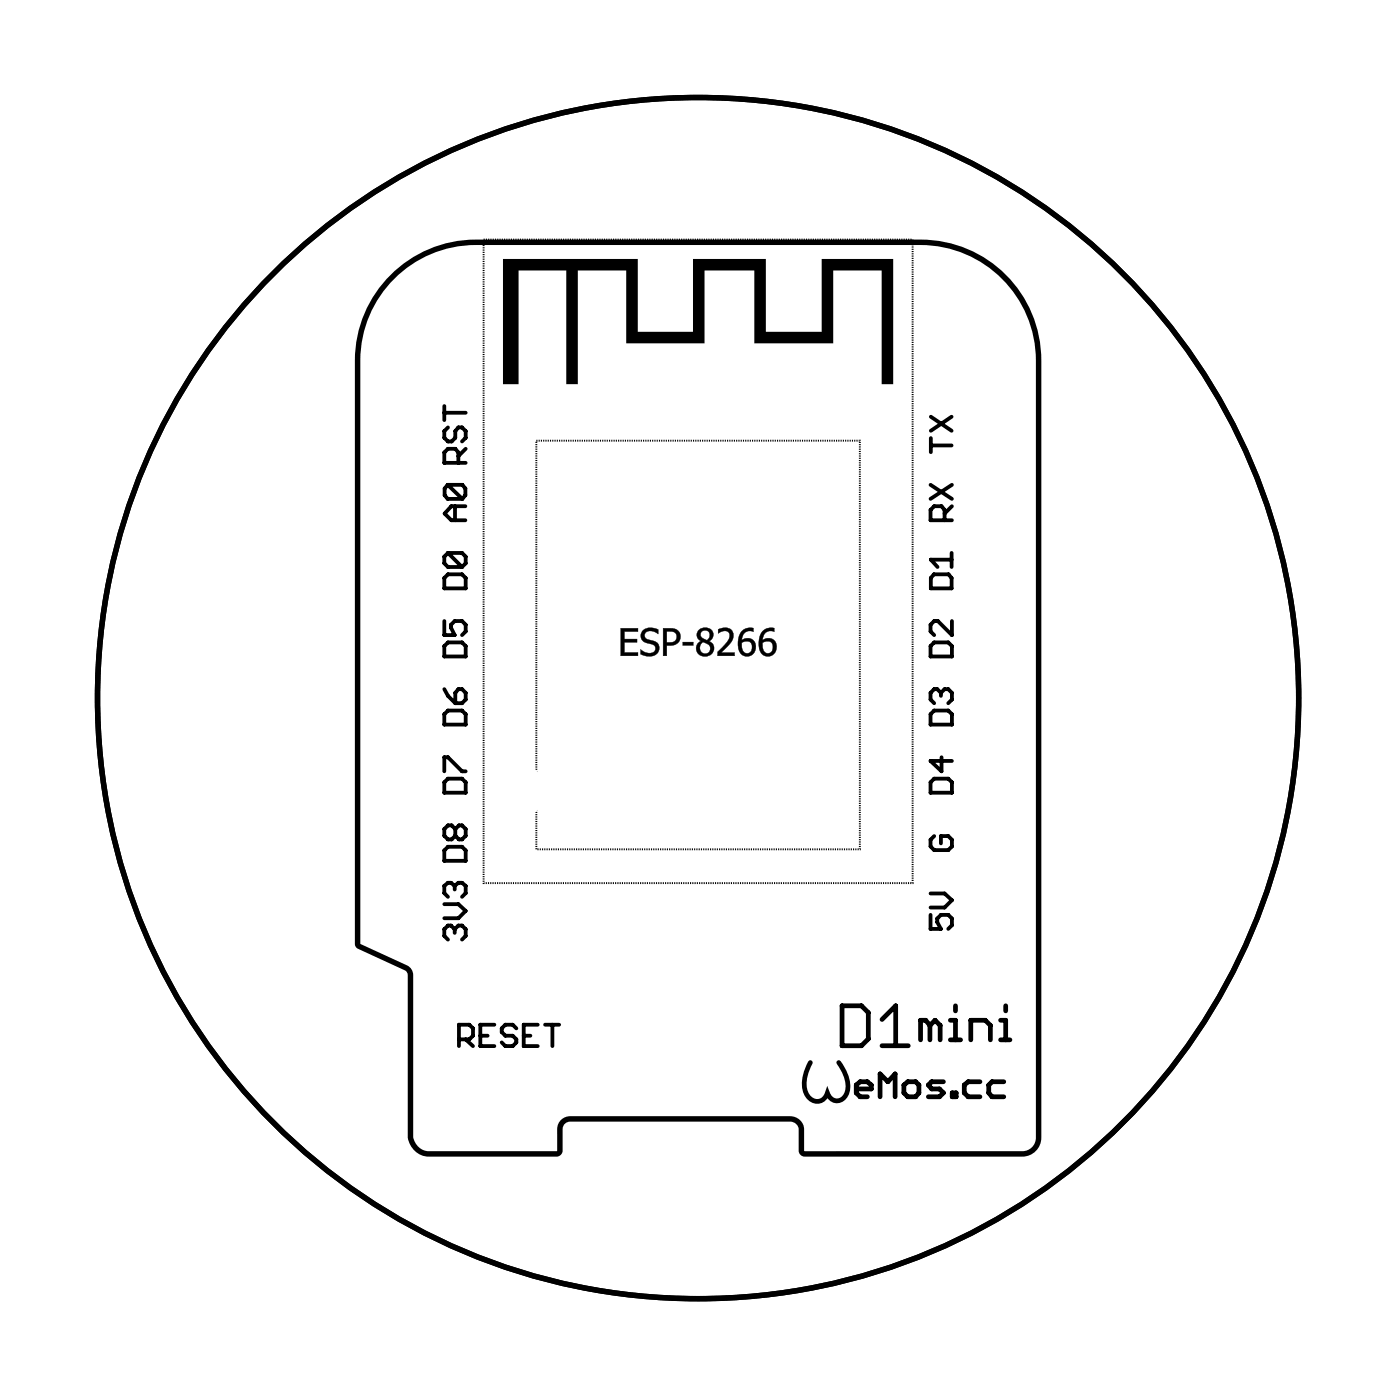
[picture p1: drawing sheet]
<svg xmlns="http://www.w3.org/2000/svg" width="52mm" height="52mm" viewBox="0 0 52 52" stroke-linecap="round" stroke-linejoin="round" font-family="sans-serif">
<circle cx="26" cy="26" r="22.4" fill="none" stroke="#000" stroke-width=".2"/>
<g fill="#000">
<path d="M18.8 9.7h5v2.7h2v-2.7h2.8v2.7h2v-2.7h2.7v4.6h-.4v-4.2h-1.8v2.7h-3v-2.7h-1.8v2.7h-2.9v-2.7h-1.9v4.2h-.4v-4.2h-1.8v4.2h-.5z"/>
<path d="M15 10.2a4.3 4.3 0 0 1 2.7-1.1h16.6a4.3 4.3 0 0 1 4.3 4.3v29v.3l-.2 .2h-.3h-8.1l-.1-1-.2-.2-.2-.1h-8.2l-.4 .3-.1 1h-4.8h-.3l-.2-.2-.1-.3v-6.2l-.2-.2-1.8-.8v-21.8a4.3 4.3 0 0 1 1.6-3.2zM14.3 10.5a4.5 4.5 0 0 0-1.1 2.9v21.8l.1 .2 1.9 .9v6.1a.83 .83 0 0 0 .8 .7h4.8l.2-.2v-.9l.3-.2h8.2l.2 .2 .1 .9 .2 .2h8.1a.71 .71 0 0 0 .7-.7v-29a4.5 4.5 0 0 0-4.5-4.5h-16.6a4.5 4.5 0 0 0-3.4 1.6z"/>
<path d="M3.6 26a22.4 22.4 0 0 0 44.8 0 22.4 22.4 0 0 0-44.8 0zM3.6 26a22.4 22.4 0 0 1 44.8 0 22.4 22.4 0 0 1-44.8 0z"/>
<path d="M23.1 23.4h.7v.2h-.5v.2h.5v.2h-.5v.3h.5v.2h-.7zM23.2 23.4v1.1h.6v-.2h-.5v-.4h.5v-.1h-.5v-.3l.5 .1v-.2zM24 23.5l.1-.1a.27 .27 0 0 1 .3 0 .27 .27 0 0 1 .2 .2h-.1a.23 .23 0 0 0-.3-.1 .23 .23 0 0 0-.1 .3l.1 .1a.35 .35 0 0 1 .4 .2 .35 .35 0 0 1-.3 .4 .35 .35 0 0 1-.4-.3 .27 .27 0 0 0 .3 .2 .27 .27 0 0 0 .2-.3l-.3-.1a.28 .28 0 0 1-.1-.5zM24 23.5l-.1 .2 .1 .2 .3 .1a.16 .16 0 0 1 .2 .2 .16 .16 0 0 1-.2 .2l-.4-.2v.2h.1h.5a.29 .29 0 0 0-.1-.5h-.1a.22 .22 0 0 1-.3-.2 .22 .22 0 0 1 .4-.1h.1v-.1l-.1-.1zM24.7 23.4l.6 .1a.31 .31 0 0 1 0 .5l-.4 .1v.4h-.2zM24.7 23.4v1.1h.2v-.4l.4-.1a.31 .31 0 0 0 0-.4 .31 .31 0 0 0-.3-.2zM24.9 23.5v.5l.3-.1v-.3zM24.9 23.5a.25 .25 0 0 1 .3 .2 .25 .25 0 0 1-.3 .3zM25.5 23.9h.4v.2h-.4zM25.5 23.9v.2h.4v-.2zM26.2 23.6v.1l.2 .2a.18 .18 0 0 0 0-.3 .18 .18 0 0 0-.2 0zM26.1 23.7a.2 .2 0 0 1 .4 0 .2 .2 0 0 1-.4 0zM26.1 24.2a.2 .2 0 0 0 .4 0 .2 .2 0 0 0-.4 0zM26.1 24.2a.2 .2 0 0 1 .4 0 .2 .2 0 0 1-.4 0zM26.1 23.5a.3 .3 0 0 1 .4 0 .3 .3 0 0 1 0 .4h-.1a.31 .31 0 0 1 .2 .5 .31 .31 0 0 1-.4 .1l-.2-.1a.29 .29 0 0 1 .1-.5l-.1-.1zM26.1 23.5a.28 .28 0 0 0 0 .4 .3 .3 0 0 0 0 .5 .3 .3 0 0 0 .4 0 .3 .3 0 0 0-.1-.5 .28 .28 0 0 0 .1-.4 .28 .28 0 0 0-.4 0zM26.8 23.5a.34 .34 0 0 1 .4-.1 .34 .34 0 0 1 .1 .5l-.4 .4h.5v.2h-.6a.34 .34 0 0 1 .2-.4 .35 .35 0 0 0 .2-.5h-.4zM26.8 23.5v.1a.23 .23 0 0 1 .3-.1 .23 .23 0 0 1 .1 .4l-.4 .4v.2h.6v-.2h-.5l.2-.2a.37 .37 0 0 0 .2-.5 .37 .37 0 0 0-.5-.1zM27.7 23.5l.3-.1 .1 .2a.3 .3 0 0 0-.4 .3 .33 .33 0 0 1 .4 0 .33 .33 0 0 1 0 .5 .32 .32 0 0 1-.5 0 .75 .75 0 0 1 .1-.9zM27.6 23.6a.51 .51 0 0 0-.1 .5 .51 .51 0 0 0 .4 .4 .36 .36 0 0 0 .2-.6l-.2-.1-.2 .1a.31 .31 0 0 1 .4-.3v-.2h-.1zM27.7 24a.21 .21 0 0 0 .1 .3 .21 .21 0 0 0 .2-.2l-.1-.2zM27.6 24.1a.25 .25 0 0 1 .5 0 .25 .25 0 0 1-.5 0zM28.5 23.5l.3-.1 .1 .2a.3 .3 0 0 0-.5 .3 .33 .33 0 0 1 .5 0 .33 .33 0 0 1 0 .5 .32 .32 0 0 1-.5 0 .75 .75 0 0 1 .1-.9zM28.4 23.6a.51 .51 0 0 0-.1 .5 .51 .51 0 0 0 .4 .4 .36 .36 0 0 0 .2-.6l-.2-.1-.3 .1a.31 .31 0 0 1 .5-.3v-.2h-.1zM28.4 24a.21 .21 0 0 0 .1 .3 .21 .21 0 0 0 .3-.2l-.1-.2zM28.4 24.1a.21 .21 0 0 1 .4 0 .21 .21 0 0 1-.4 0z"/>
<path d="M23.2 23.4h.6v.2h-.5v.2h.5v.2h-.5v.3h.5v.2h-.6zM24 23.5l.4-.1 .1 .1v.1a.24 .24 0 0 0-.3-.1 .24 .24 0 0 0-.1 .3l.1 .1a.34 .34 0 0 1 .4 .4 .34 .34 0 0 1-.6 .2l-.1-.1v-.2a.28 .28 0 0 0 .3 .2 .28 .28 0 0 0 .2-.3l-.3-.1a.27 .27 0 0 1-.1-.5zM24.7 23.4h.3a.35 .35 0 0 1 .4 .4 .35 .35 0 0 1-.5 .3v.4h-.2zM24.9 23.5v.5a.24 .24 0 0 0 .3-.2 .24 .24 0 0 0-.3-.3zM25.5 23.9h.4v.2h-.4zM26.1 23.7a.2 .2 0 0 0 .4 0 .2 .2 0 0 0-.4 0zM26.1 24.2a.2 .2 0 0 0 .4 0 .2 .2 0 0 0-.4 0zM26.1 23.5a.29 .29 0 0 1 .4 0 .29 .29 0 0 1-.1 .4 .31 .31 0 0 1 .1 .5 .31 .31 0 0 1-.5 0 .31 .31 0 0 1 .1-.5l-.1-.1zM26.8 23.5a.37 .37 0 0 1 .5 .1 .37 .37 0 0 1-.2 .5l-.2 .2h.5v.2h-.6v-.2l.1-.1a.43 .43 0 0 0 .2-.6h-.3zM27.7 23.5l.3-.1 .1 .2a.31 .31 0 0 0-.4 .3 .33 .33 0 0 1 .5 .1 .33 .33 0 0 1-.3 .5 .33 .33 0 0 1-.4-.4v-.3zM27.7 24a.22 .22 0 0 0 0 .3 .22 .22 0 0 0 .3 0 .22 .22 0 0 0 0-.3l-.2-.1zM28.5 23.5l.3-.1 .1 .2a.31 .31 0 0 0-.5 .3 .33 .33 0 0 1 .5 .1 .33 .33 0 0 1-.2 .5 .33 .33 0 0 1-.4-.4v-.3zM28.4 24a.22 .22 0 0 0 0 .3 .22 .22 0 0 0 .4 0 .22 .22 0 0 0 0-.3l-.2-.1z"/>
</g>
<path d="M18 8.9h16v24h-16zM20 16.4h12.1v15.3h-12.1z" fill="none" stroke="#000" stroke-width=".07"/>
<g fill="none" stroke="#000" stroke-width=".14">
<path d="M16.6 15.1v.6M16.6 15.4h.8M16.7 18.1h.5l.2 .1v.3l-.2 .1M16.7 18.1l-.1 .1v.3l.1 .1h.5M16.7 18.1l.5 .5M16.7 15.9l-.1 .2v.2l.1 .2h.1l.2-.2v-.2l.1-.2h.1l.2 .2v.2l-.2 .2M17 18.9v.5M17.4 18.9h-.6l-.2 .3 .2 .2h.6M17.4 17.3h-.8v-.4l.1-.2h.3l.1 .2v.4M17.4 16.7l-.3 .3M34.7 18.1l.8 .5M34.7 16.6h.8"/>
<path d="M34.7 16.3v.6M34.7 15.5l.8 .6M35.2 19.4v-.4l-.1-.1h-.3l-.1 .1v.4h.8M35.5 15.5l-.8 .6M35.5 18.9l-.3 .3M35.5 18.1l-.8 .5M16.6 23.2v.5h.4l-.2-.4 .2-.1h.2l.2 .1v.2l-.2 .2M16.6 28.8v-.6h.1l.5 .6h.2M16.6 31.7l.1-.1h.5l.2 .1v.4h-.8zM16.6 25.7l.4 .5M16.6 33.7h.5l.3 .3-.3 .2h-.5M16.7 20.6l-.1 .2v.2l.1 .1h.5"/>
<path d="M16.7 21.4h.5l.2 .2v.3h-.8v-.3zM16.7 24h.5l.2 .1v.4h-.8v-.4zM16.7 26.5h.5l.2 .1v.4h-.8v-.4zM16.7 29h.5l.2 .2v.4h-.8v-.4zM16.7 20.6h.5l.2 .2v.2l-.2 .1M16.7 20.6l.5 .5M17 33l-.2-.1-.2 .1v.3l.1 .1M17 34.7l-.2-.2-.2 .2v.2l.1 .1M17 33l.1-.1 .3 .1v.3l-.2 .1M17 34.7l.1-.2h.1l.2 .2v.2l-.2 .1M17 33v.2M17 34.7v.1"/>
<path d="M17 30.9v.3M17 30.9l.2-.1 .2 .1v.3l-.2 .1-.2-.1M17 30.9l-.2-.1h-.1l-.1 .1v.3l.1 .1h.1l.2-.1M17.1 25.7h.1l.2 .1v.3l-.2 .1h-.2v-.4zM17.1 38.8h.4l.1-.2v-.2l-.1-.2h-.4v.8M17.4 38.8l.2 .2M17.9 38.6h.3M18.4 38.2h-.5v.8h.5M19.3 38.4l-.2-.2h-.3l-.1 .2v.1l.1 .1h.3l.2 .2-.2 .2h-.3l-.1-.1M19.5 38.6h.3M20.1 38.2h-.6v.8h.6M20.3 38.2h.6"/>
<path d="M20.6 38.2v.8M34.7 34.1v.5h.4l-.1-.3 .1-.2h.3l.1 .2v.2l-.1 .1M34.7 33.3h.5l.3 .3-.3 .2h-.5M34.8 21.4h.6l.1 .2v.3h-.8v-.3zM34.8 24h.6l.1 .1v.4h-.8v-.4zM34.8 26.5h.6l.1 .1v.4h-.8v-.4zM34.8 29h.6l.1 .2v.4h-.8v-.4zM34.8 31.2l-.1 .1v.3l.1 .1h.6l.1-.1v-.3l-.1-.1h-.3v.3M35.1 25.8l.1-.1h.2l.1 .1v.3l-.1 .1M35.1 25.8v.2M35.1 25.8l-.1-.1-.3 .1v.3l.1 .1M35.1 28.2v.6l-.4-.4h.8"/>
<path d="M35.5 20.6v.5M35.5 20.9h-.8l.3 .2M35.5 23.2v.5l-.5-.5h-.2l-.1 .1v.2l.1 .2"/>
</g>
<g fill="none" stroke="#000" stroke-width=".18">
<path d="M30.2 39.6l-.2 .6v.5l.2 .3 .2 .1 .3-.1 .2-.2 .1 .2 .3 .1 .2-.2 .1-.3v-.4l-.3-.6M31.4 37.5h.7l.3 .3v.9l-.3 .3h-.7zM32.9 39h1M32.9 38l.5-.5v1.5M34.7 38.2l-.2-.2h-.2v.8M34.7 38.2v.6M34.7 38.2l.2-.2 .2 .2v.6M35.4 38h.2v.8M35.4 38.8h.4M35.6 37.5v.2M36.2 38.8v-.8h.5l.2 .2v.6M37.3 38h.2v.8"/>
<path d="M37.3 38.8h.4M37.5 37.5v.2M31.9 40.6h.6v-.1l-.2-.2h-.2l-.2 .2v.3l.2 .1h.2M33.4 40.9v-.9l-.3 .3-.3-.3v.9M33.7 40.5l.2-.2h.2l.2 .2v.3l-.2 .1h-.2l-.2-.1zM35.2 40.3h-.5l-.1 .2 .1 .1h.3l.2 .2-.2 .1h-.4M35.5 40.8h.2v.1h-.2zM36.5 40.3h-.4l-.1 .2v.3l.1 .1h.4M37.4 40.3h-.4l-.1 .2v.3l.1 .1h.4"/>
</g>
<circle cx="35" cy="6.9" r=".7" fill="#fff"/>
<circle cx="35" cy="6.9" r=".7" fill="none" stroke="#fff" stroke-width=".64" stroke-linecap="butt"/>
<circle cx="19" cy="6.1" r=".7" fill="#fff"/>
<circle cx="19" cy="6.1" r=".7" fill="none" stroke="#fff" stroke-width=".64" stroke-linecap="butt"/>
<circle cx="45.2" cy="34.9" r=".7" fill="#fff"/>
<circle cx="45.2" cy="34.9" r=".7" fill="none" stroke="#fff" stroke-width=".64" stroke-linecap="butt"/>
<circle cx="17.1" cy="45" r=".7" fill="#fff"/>
<circle cx="17.1" cy="45" r=".7" fill="none" stroke="#fff" stroke-width=".64" stroke-linecap="butt"/>
<circle cx="47.1" cy="26.9" r=".7" fill="#fff"/>
<circle cx="47.1" cy="26.9" r=".7" fill="none" stroke="#fff" stroke-width=".64" stroke-linecap="butt"/>
<circle cx="10.5" cy="40.1" r=".7" fill="#fff"/>
<circle cx="10.5" cy="40.1" r=".7" fill="none" stroke="#fff" stroke-width=".64" stroke-linecap="butt"/>
<circle cx="14.6" cy="16.2" r=".72" fill="#fff"/>
<circle cx="14.6" cy="16.2" r=".72" fill="none" stroke="#fff" stroke-width=".78" stroke-linecap="butt"/>
<circle cx="14.6" cy="18.7" r=".72" fill="#fff"/>
<circle cx="14.6" cy="18.7" r=".72" fill="none" stroke="#fff" stroke-width=".78" stroke-linecap="butt"/>
<circle cx="14.6" cy="21.3" r=".72" fill="#fff"/>
<circle cx="14.6" cy="21.3" r=".72" fill="none" stroke="#fff" stroke-width=".78" stroke-linecap="butt"/>
<circle cx="14.6" cy="23.8" r=".72" fill="#fff"/>
<circle cx="14.6" cy="23.8" r=".72" fill="none" stroke="#fff" stroke-width=".78" stroke-linecap="butt"/>
<circle cx="14.6" cy="26.4" r=".72" fill="#fff"/>
<circle cx="14.6" cy="26.4" r=".72" fill="none" stroke="#fff" stroke-width=".78" stroke-linecap="butt"/>
<circle cx="14.6" cy="28.9" r=".72" fill="#fff"/>
<circle cx="14.6" cy="28.9" r=".72" fill="none" stroke="#fff" stroke-width=".78" stroke-linecap="butt"/>
<circle cx="14.6" cy="31.4" r=".72" fill="#fff"/>
<circle cx="14.6" cy="31.4" r=".72" fill="none" stroke="#fff" stroke-width=".78" stroke-linecap="butt"/>
<circle cx="14.6" cy="34" r=".72" fill="#fff"/>
<circle cx="14.6" cy="34" r=".72" fill="none" stroke="#fff" stroke-width=".78" stroke-linecap="butt"/>
<circle cx="37.5" cy="34" r=".72" fill="#fff"/>
<circle cx="37.5" cy="34" r=".72" fill="none" stroke="#fff" stroke-width=".78" stroke-linecap="butt"/>
<circle cx="37.5" cy="31.4" r=".72" fill="#fff"/>
<circle cx="37.5" cy="31.4" r=".72" fill="none" stroke="#fff" stroke-width=".78" stroke-linecap="butt"/>
<circle cx="37.5" cy="28.9" r=".72" fill="#fff"/>
<circle cx="37.5" cy="28.9" r=".72" fill="none" stroke="#fff" stroke-width=".78" stroke-linecap="butt"/>
<circle cx="37.5" cy="26.4" r=".72" fill="#fff"/>
<circle cx="37.5" cy="26.4" r=".72" fill="none" stroke="#fff" stroke-width=".78" stroke-linecap="butt"/>
<circle cx="37.5" cy="23.8" r=".72" fill="#fff"/>
<circle cx="37.5" cy="23.8" r=".72" fill="none" stroke="#fff" stroke-width=".78" stroke-linecap="butt"/>
<circle cx="37.5" cy="21.3" r=".72" fill="#fff"/>
<circle cx="37.5" cy="21.3" r=".72" fill="none" stroke="#fff" stroke-width=".78" stroke-linecap="butt"/>
<circle cx="37.5" cy="18.7" r=".72" fill="#fff"/>
<circle cx="37.5" cy="18.7" r=".72" fill="none" stroke="#fff" stroke-width=".78" stroke-linecap="butt"/>
<circle cx="37.5" cy="16.2" r=".72" fill="#fff"/>
<circle cx="37.5" cy="16.2" r=".72" fill="none" stroke="#fff" stroke-width=".78" stroke-linecap="butt"/>
<circle cx="14.6" cy="16.2" r=".72" fill="#fff"/>
<circle cx="14.6" cy="16.2" r=".72" fill="none" stroke="#fff" stroke-width=".78" stroke-linecap="butt"/>
<circle cx="14.6" cy="18.7" r=".72" fill="#fff"/>
<circle cx="14.6" cy="18.7" r=".72" fill="none" stroke="#fff" stroke-width=".78" stroke-linecap="butt"/>
<circle cx="14.6" cy="21.3" r=".72" fill="#fff"/>
<circle cx="14.6" cy="21.3" r=".72" fill="none" stroke="#fff" stroke-width=".78" stroke-linecap="butt"/>
<circle cx="14.6" cy="23.8" r=".72" fill="#fff"/>
<circle cx="14.6" cy="23.8" r=".72" fill="none" stroke="#fff" stroke-width=".78" stroke-linecap="butt"/>
<circle cx="14.6" cy="26.4" r=".72" fill="#fff"/>
<circle cx="14.6" cy="26.4" r=".72" fill="none" stroke="#fff" stroke-width=".78" stroke-linecap="butt"/>
<circle cx="14.6" cy="28.9" r=".72" fill="#fff"/>
<circle cx="14.6" cy="28.9" r=".72" fill="none" stroke="#fff" stroke-width=".78" stroke-linecap="butt"/>
<circle cx="14.6" cy="31.4" r=".72" fill="#fff"/>
<circle cx="14.6" cy="31.4" r=".72" fill="none" stroke="#fff" stroke-width=".78" stroke-linecap="butt"/>
<circle cx="14.6" cy="34" r=".72" fill="#fff"/>
<circle cx="14.6" cy="34" r=".72" fill="none" stroke="#fff" stroke-width=".78" stroke-linecap="butt"/>
<circle cx="37.5" cy="34" r=".72" fill="#fff"/>
<circle cx="37.5" cy="34" r=".72" fill="none" stroke="#fff" stroke-width=".78" stroke-linecap="butt"/>
<circle cx="37.5" cy="31.4" r=".72" fill="#fff"/>
<circle cx="37.5" cy="31.4" r=".72" fill="none" stroke="#fff" stroke-width=".78" stroke-linecap="butt"/>
<circle cx="37.5" cy="28.9" r=".72" fill="#fff"/>
<circle cx="37.5" cy="28.9" r=".72" fill="none" stroke="#fff" stroke-width=".78" stroke-linecap="butt"/>
<circle cx="37.5" cy="26.4" r=".72" fill="#fff"/>
<circle cx="37.5" cy="26.4" r=".72" fill="none" stroke="#fff" stroke-width=".78" stroke-linecap="butt"/>
<circle cx="37.5" cy="23.8" r=".72" fill="#fff"/>
<circle cx="37.5" cy="23.8" r=".72" fill="none" stroke="#fff" stroke-width=".78" stroke-linecap="butt"/>
<circle cx="37.5" cy="21.3" r=".72" fill="#fff"/>
<circle cx="37.5" cy="21.3" r=".72" fill="none" stroke="#fff" stroke-width=".78" stroke-linecap="butt"/>
<circle cx="37.5" cy="18.7" r=".72" fill="#fff"/>
<circle cx="37.5" cy="18.7" r=".72" fill="none" stroke="#fff" stroke-width=".78" stroke-linecap="butt"/>
<circle cx="37.5" cy="16.2" r=".72" fill="#fff"/>
<circle cx="37.5" cy="16.2" r=".72" fill="none" stroke="#fff" stroke-width=".78" stroke-linecap="butt"/>
<circle cx="29.8" cy="34.6" r=".74" fill="#fff"/>
<circle cx="29.8" cy="34.6" r=".74" fill="none" stroke="#fff" stroke-width=".76" stroke-linecap="butt"/>
<circle cx="27.3" cy="34.6" r=".74" fill="#fff"/>
<circle cx="27.3" cy="34.6" r=".74" fill="none" stroke="#fff" stroke-width=".76" stroke-linecap="butt"/>
<circle cx="24.8" cy="34.6" r=".74" fill="#fff"/>
<circle cx="24.8" cy="34.6" r=".74" fill="none" stroke="#fff" stroke-width=".76" stroke-linecap="butt"/>
<circle cx="22.2" cy="34.6" r=".74" fill="#fff"/>
<circle cx="22.2" cy="34.6" r=".74" fill="none" stroke="#fff" stroke-width=".76" stroke-linecap="butt"/>
<circle cx="29.4" cy="29.5" r=".7" fill="#fff"/>
<circle cx="29.4" cy="29.5" r=".7" fill="none" stroke="#fff" stroke-width=".76" stroke-linecap="butt"/>
<circle cx="19.2" cy="29.5" r=".7" fill="#fff"/>
<circle cx="19.2" cy="29.5" r=".7" fill="none" stroke="#fff" stroke-width=".76" stroke-linecap="butt"/>
</svg>
